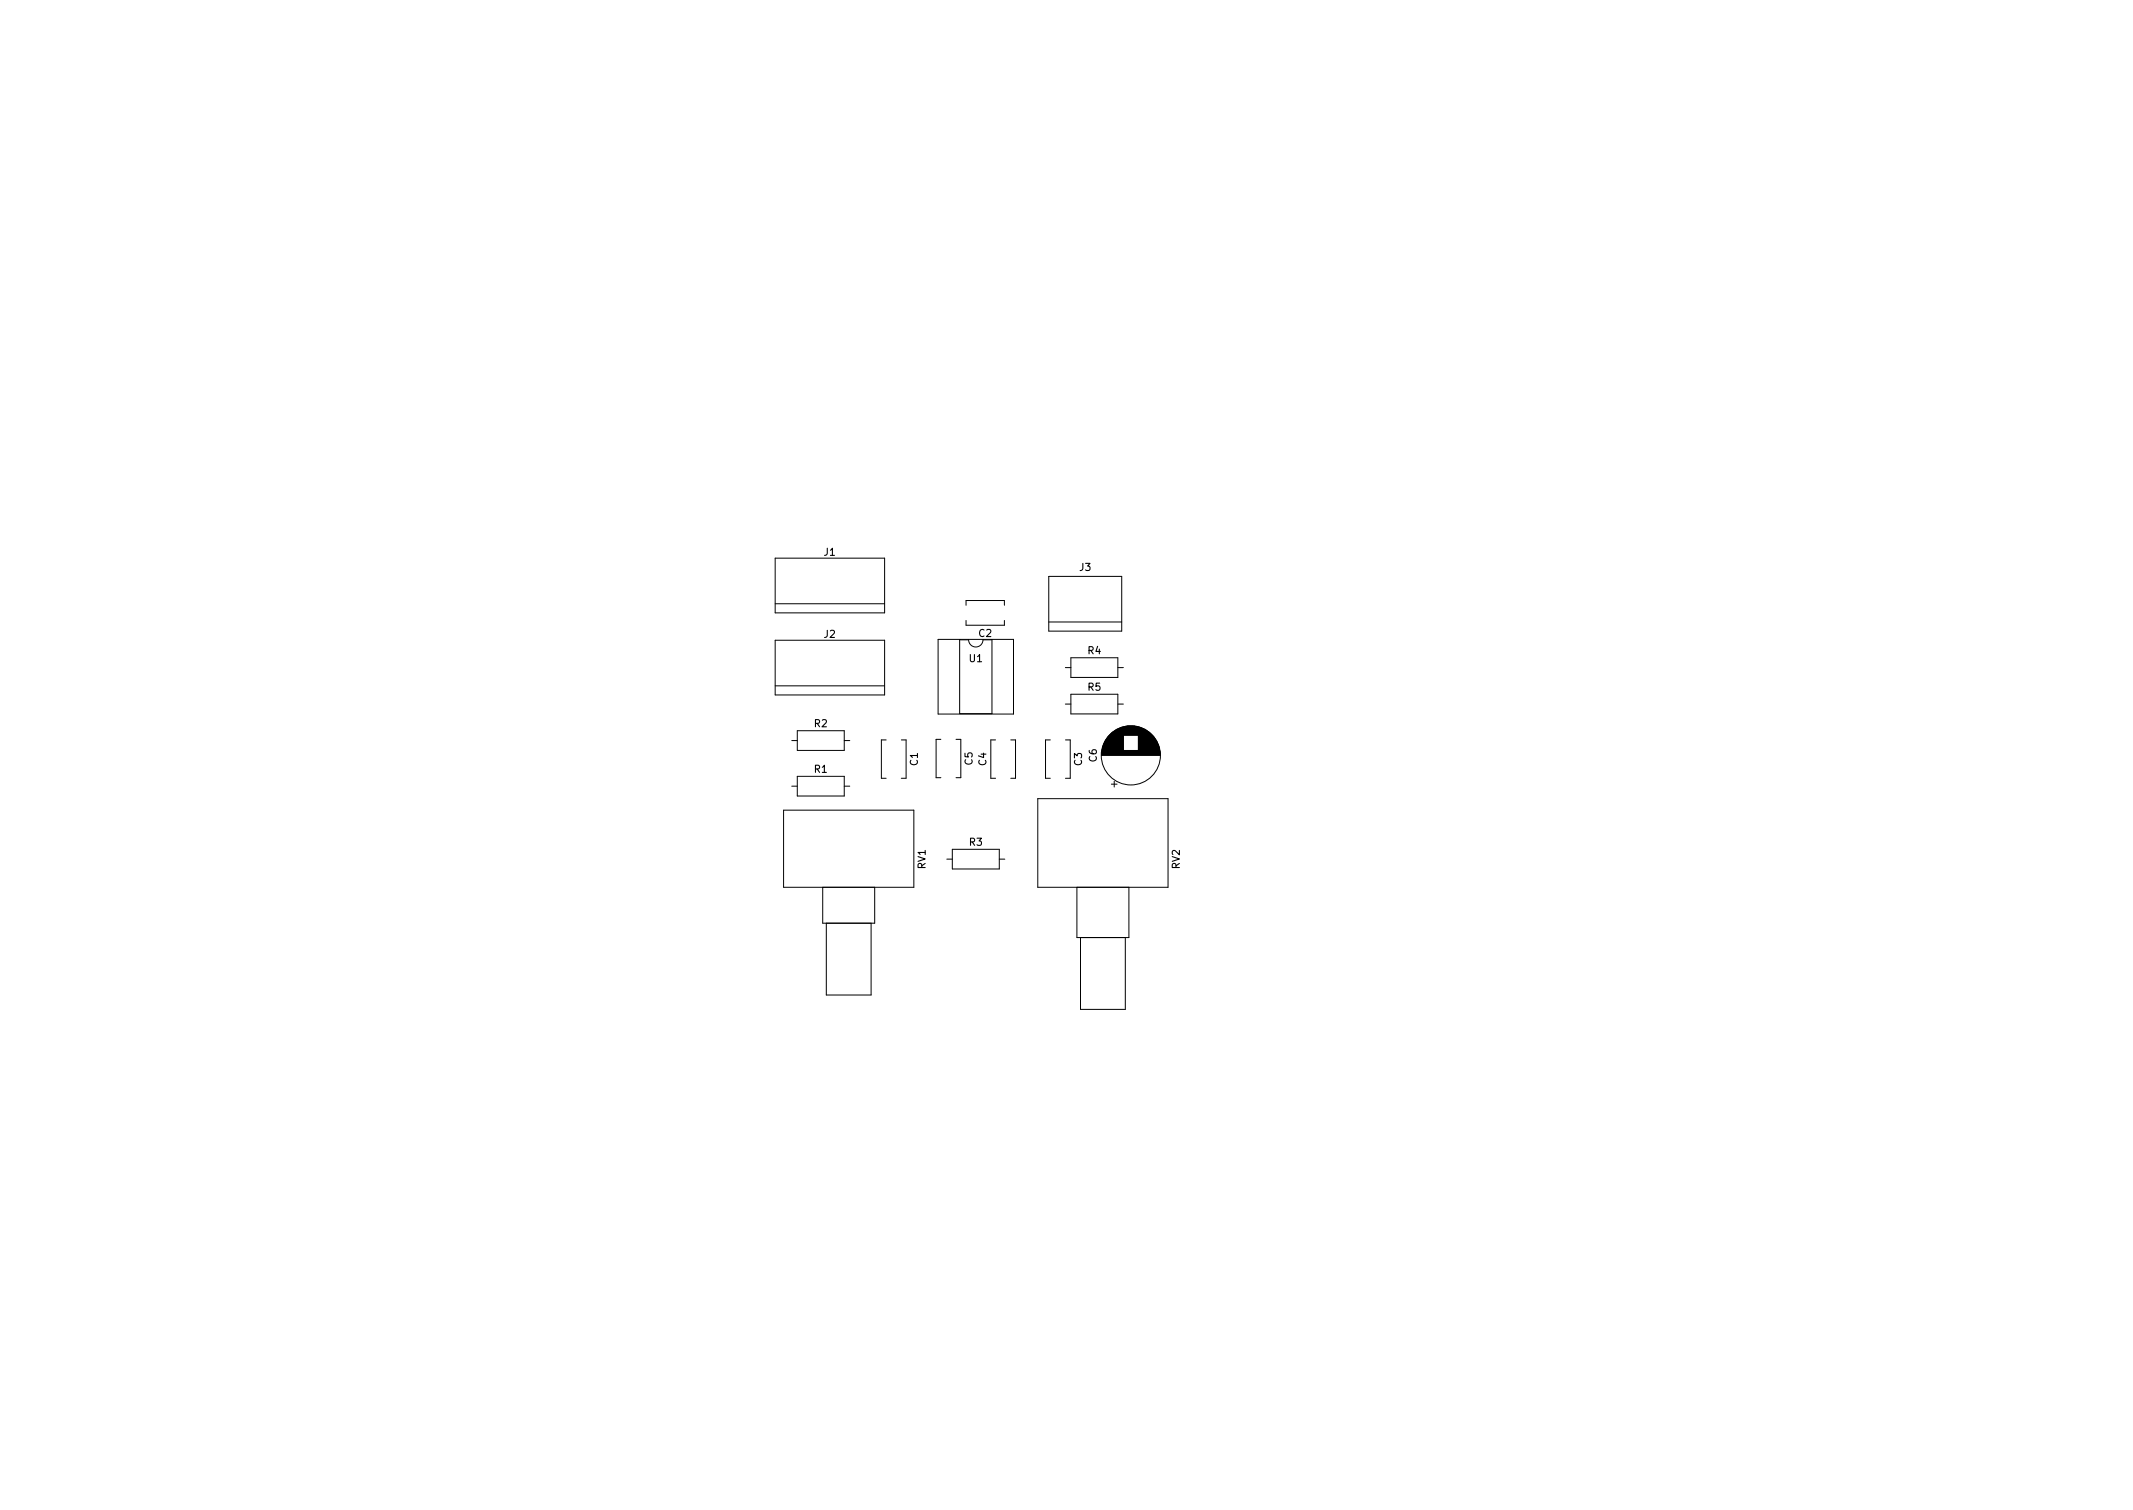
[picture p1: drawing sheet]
<svg xmlns="http://www.w3.org/2000/svg" width="297mm" height="210mm" viewBox="0 0 297 210" stroke-linecap="round" stroke-linejoin="round" font-family="sans-serif">
<defs><g id="words">
<g font-size="1.4">
<text x="114.8" y="77.4">J1</text>
<text x="150.4" y="79.5">J3</text>
<text x="114.8" y="88.8">J2</text>
<text x="136.3" y="88.7">C2</text>
<text x="135" y="92.2">U1</text>
<text x="151.5" y="91.1">R4</text>
<text x="113.4" y="101.2">R2</text>
<text x="151.5" y="96.2">R5</text>
<text x="113.4" y="107.6">R1</text>
<text x="127.8" y="106.6" transform="rotate(-90 127.8 106.6)">C1</text>
<text x="135.4" y="106.5" transform="rotate(-90 135.4 106.5)">C5</text>
<text x="137.3" y="106.6" transform="rotate(-90 137.3 106.6)">C4</text>
<text x="150.7" y="106.6" transform="rotate(-90 150.7 106.6)">C3</text>
<text x="152.7" y="106.1" transform="rotate(-90 152.7 106.1)">C6</text>
<text x="135" y="117.8">R3</text>
<text x="128.9" y="121" transform="rotate(-90 128.9 121)">RV1</text>
<text x="164.3" y="121" transform="rotate(-90 164.3 121)">RV2</text>
</g>
</g></defs>
<g fill="none" stroke="#000" stroke-width=".14">
<path d="M107.9 77.7h15.3v7.6h-15.3zM107.9 89.1h15.3v7.7h-15.3zM107.9 84.1h15.3M107.9 95.5h15.3M130.6 89h10.5v10.4h-10.5zM134.5 86.4v.7h5.4v-.7M134.5 84.3v-.7h5.4v.7M136.9 89.1a1 1 0 0 1-1 1 1 1 0 0 1-1-1h-1.3v10.3h4.5v-10.3M146 80.3h10.2v7.6h-10.2zM146 86.6h10.2M148.4 93h.7M148.4 98h.7"/>
<path d="M149.1 91.6h6.6v2.7h-6.6zM149.1 96.7h6.6v2.7h-6.6zM155.7 93h.7M155.7 98h.7M109.1 112.8h18.2v10.7h-18.2zM110.3 103.1h.7M110.3 109.5h.7M111 101.7h6.6v2.8h-6.6zM111 108.1h6.6v2.7h-6.6zM117.6 103.1h.7M117.6 109.5h.7M123.4 103h-.7v5.4h.7"/>
<path d="M125.5 103h.7v5.4h-.7M131 102.9h-.6v5.4h.6M131.8 119.6h.8M132.6 118.3h6.6v2.7h-6.6zM133.1 102.9h.7v5.4h-.7M138.6 103h-.6v5.4h.6M139.2 119.6h.7M140.8 103h.6v5.4h-.6M144.5 111.2h18.2v12.3h-18.2zM146.3 103h-.7v5.4h.7M148.4 103h.6v5.4h-.6M153.4 105.1h8.2"/>
<path d="M153.4 105.2h8.2M153.4 105h8.2M153.4 104.9h8.2M153.4 104.9h8.1M153.4 104.8h8.1M153.4 104.7h8.1M153.4 104.6h8.1M153.5 104.5h8M153.5 104.5h2.9M153.5 104.4h2.9M153.5 104.3h2.9M153.5 104.2h2.9"/>
<path d="M153.5 104.1h2.9M153.6 104.1h2.8M153.6 104h2.8M153.6 103.9h2.8M153.6 103.8h2.8M153.7 103.7h2.7M153.7 103.6h2.7M153.7 103.5h2.7M153.8 103.5h2.6M153.8 103.4h2.6M153.8 103.3h2.6M153.9 103.3h2.5"/>
<path d="M153.9 103.2h2.5M153.9 103.1h2.5M154 103.1h2.4M154 103h2.4M154.1 102.9h2.3M154.1 102.8h2.3M154.2 102.8h2.2M154.2 102.7h2.2M154.3 102.7h2.1M154.3 102.6h2.1M154.4 102.5h2M154.5 102.4h1.9"/>
<path d="M154.5 102.4h6M154.5 102.3h5.9M154.6 102.3h5.8M154.6 102.3h5.7M154.7 102.2h5.6M154.7 102.1h5.5M154.8 109.2h.8M154.8 102.1h5.4M154.8 102.1h5.3M154.9 102h5.2M154.9 102h5.1M155 101.9h5"/>
<path d="M155 101.9h4.9M155.1 101.9h4.8M155.1 101.8h4.7M155.2 108.8v.8M155.2 101.8h4.6M155.3 101.7h4.4M155.3 101.7h4.3M155.4 101.7h4.2M155.4 101.6h4.1M155.5 101.6h3.9M155.6 101.5h3.8M155.7 101.5h3.6"/>
<path d="M155.7 101.5h3.5M155.8 101.4h3.3M155.9 101.4h3.1M156 101.3h2.9M156.1 101.3h2.7M156.3 101.3h2.4M156.4 101.2h2.2M156.5 101.2h1.9M156.7 101.1h1.5M156.9 101.1h1.1M158.5 103h2.4M158.5 102.9h2.4"/>
<path d="M158.5 102.4h2M158.5 102.5h2M158.5 102.5h2.1M158.5 102.6h2.1M158.5 102.6h2.2M158.5 102.7h2.2M158.5 102.7h2.3M158.5 102.8h2.3M158.5 102.9h2.3M158.5 103.1h2.5M158.5 103.2h2.5M158.5 103.2h2.6"/>
<path d="M158.5 103.3h2.6M158.5 103.4h2.6M158.5 103.4h2.7M158.5 103.5h2.7M158.5 103.6h2.7M158.5 103.6h2.8M158.5 103.7h2.8M158.5 103.8h2.8M158.5 103.9h2.8M158.5 103.9h2.9M158.5 104h2.9M158.5 104.1h2.9"/>
<path d="M158.5 104.2h2.9M158.5 104.3h3M158.5 104.4h3M158.5 104.5h3M114.6 123.5v5h7.2v-5M115.1 128.5v10h6.2v-10M150 123.5v7h7.2v-7M150.5 130.5v10h6.2v-10"/>
<circle cx="157.5" cy="105.2" r="4.1"/>
</g>
<use href="#words"/>
</svg>
